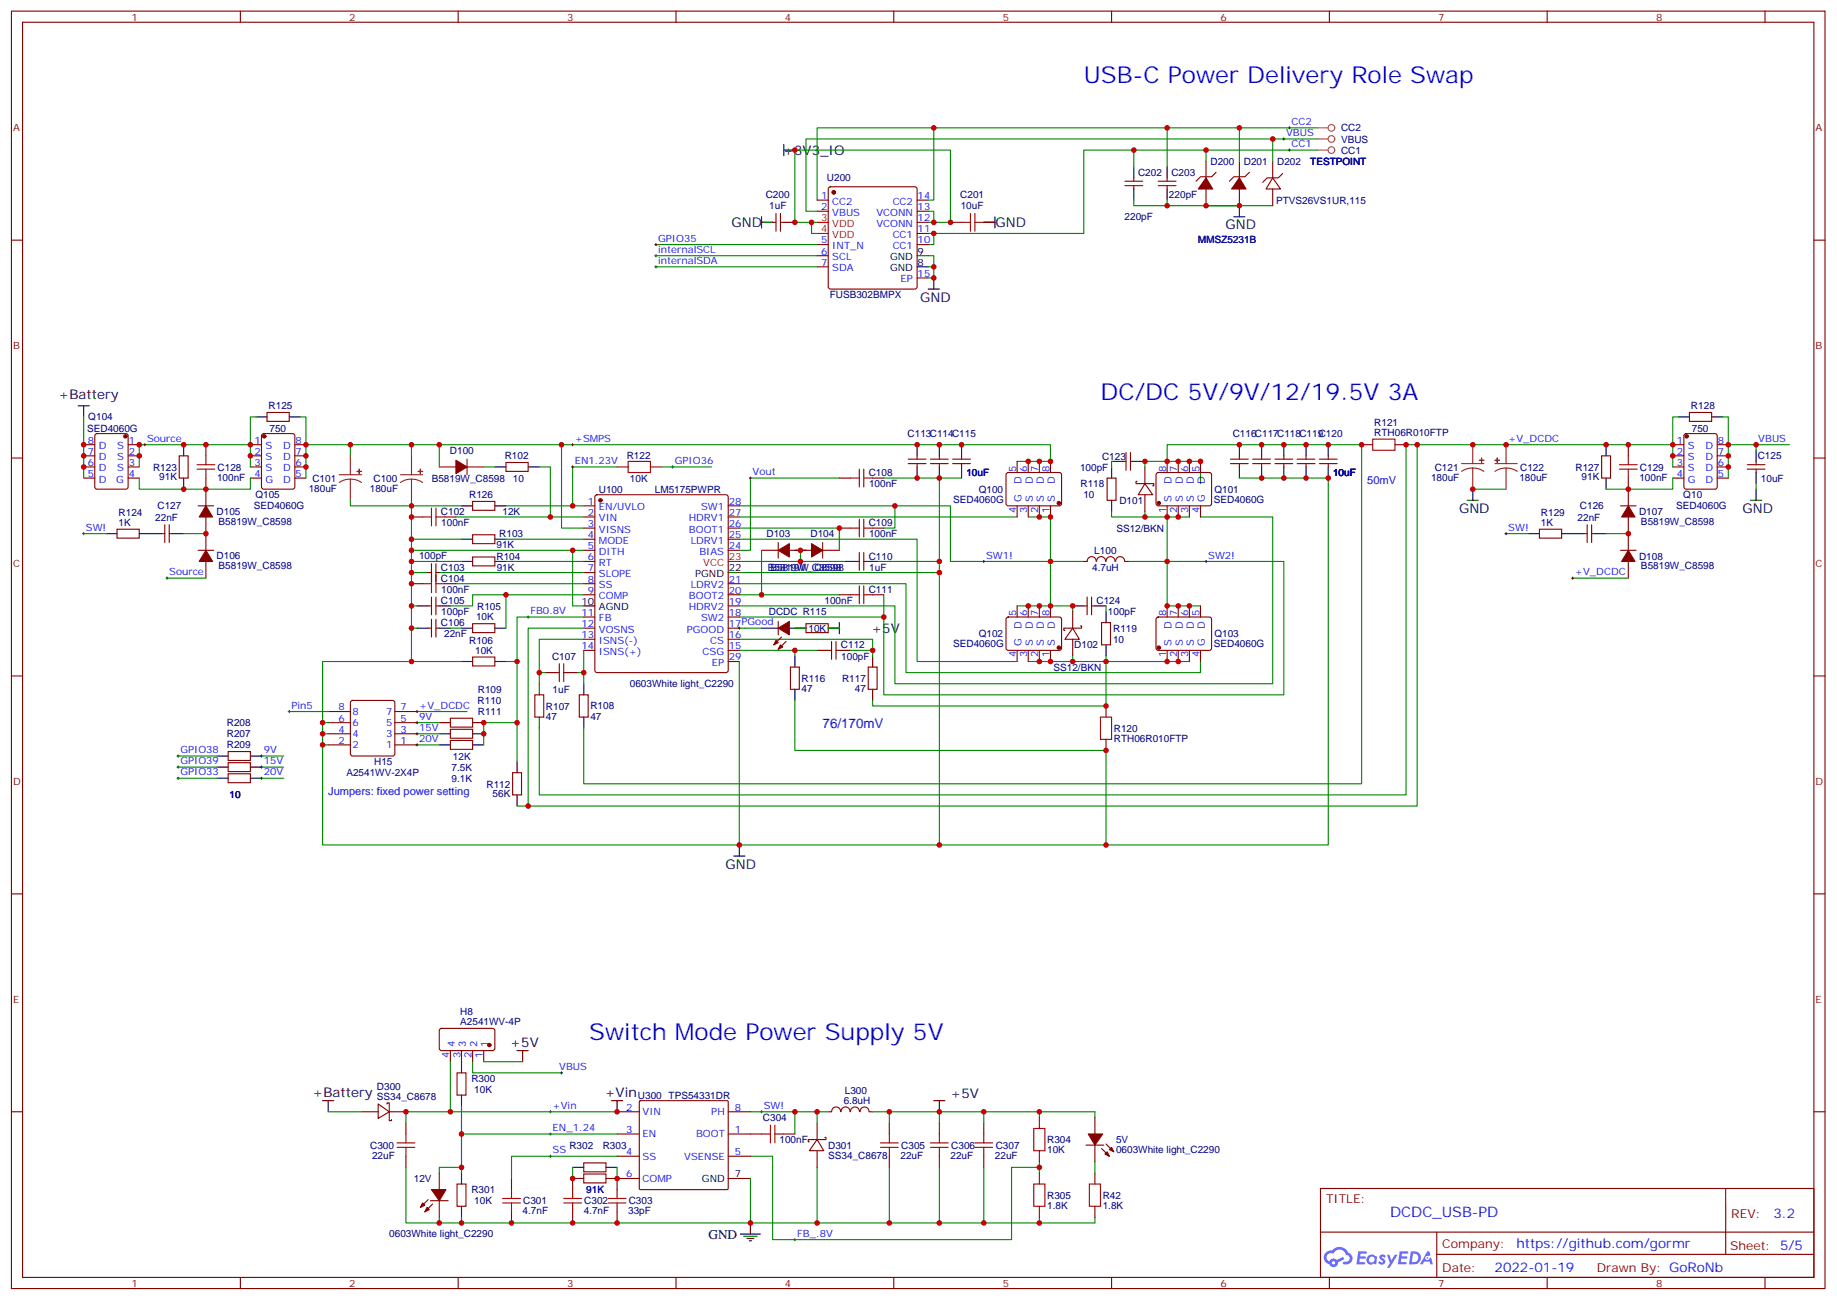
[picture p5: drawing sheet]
<svg xmlns="http://www.w3.org/2000/svg" width="583mm" height="413mm" viewBox="0 0 583 413" stroke-linecap="round" stroke-linejoin="round" font-family="sans-serif">
<defs><g id="words">
<g font-size="7.4" fill="#00f">
<text x="344.1" y="26.5">USB-C Power Delivery Role Swap</text>
<text x="349.4" y="127">DC/DC 5V/9V/12/19.5V 3A</text>
<text x="187.1" y="329.8">Switch Mode Power Supply 5V</text>
</g>
<text font-size="4.6" fill="#00f" x="441.3" y="386.1">DCDC_USB-PD</text>
<g font-size="4.2">
<text x="248.6" y="49.1">+3V3_IO</text>
<text x="316" y="72">GND</text>
<text x="232.2" y="72">GND</text>
<text x="389.1" y="72.8">GND</text>
<text x="292.1" y="95.7">GND</text>
<text x="18.6" y="126.7">+Battery</text>
<text x="463.2" y="162.7">GND</text>
<text x="553.1" y="162.7">GND</text>
<text x="276.6" y="200.8">+5V</text>
<text x="230.3" y="275.6">GND</text>
<text x="162" y="332.3">+5V</text>
<text x="99.2" y="348.1">+Battery</text>
<text x="192" y="348.2">+Vin</text>
<text x="301.7" y="348.5">+5V</text>
<text x="224.9" y="393">GND</text>
</g>
<g font-size="4.2" fill="#00f">
<text x="261.2" y="231.1">76/170mV</text>
<text x="563" y="386.4">3.2</text>
<text x="481.4" y="395.9">https://github.com/gormr</text>
<text x="474.5" y="403.7">2022-01-19</text>
</g>
<g font-size="3.9" fill="#800">
<text x="421" y="381.7">TITLE:</text>
<text x="549.6" y="386.4">REV:</text>
<text x="457.9" y="395.9">Company:</text>
<text x="549.2" y="396.5">Sheet: 5/5</text>
<text x="457.9" y="403.6">Date:</text>
<text x="506.9" y="403.7">Drawn By: GoRoNb</text>
</g>
<g font-size="3.5" fill="#00f">
<text x="434" y="153.5">50mV</text>
<text x="104.2" y="252.2">Jumpers: fixed power setting</text>
</g>
<g font-size="3.2" fill="#800">
<text x="41.7" y="6.5">1</text>
<text x="110.9" y="6.5">2</text>
<text x="180" y="6.5">3</text>
<text x="249.2" y="6.5">4</text>
<text x="318.3" y="6.5">5</text>
<text x="387.5" y="6.5">6</text>
<text x="456.6" y="6.5">7</text>
<text x="525.7" y="6.5">8</text>
<text x="4.2" y="41.6">A</text>
<text x="576.4" y="41.6">A</text>
<text x="4.2" y="110.8">B</text>
<text x="576.4" y="110.8">B</text>
<text x="4.2" y="179.9">C</text>
<text x="576.4" y="179.9">C</text>
<text x="4.2" y="249.1">D</text>
<text x="576.4" y="249.1">D</text>
<text x="4.2" y="318.2">E</text>
<text x="576.4" y="318.2">E</text>
<text x="41.7" y="408.3">1</text>
<text x="110.9" y="408.3">2</text>
<text x="180" y="408.3">3</text>
<text x="249.2" y="408.3">4</text>
<text x="318.3" y="408.3">5</text>
<text x="387.5" y="408.3">6</text>
<text x="456.6" y="408.3">7</text>
<text x="525.7" y="408.3">8</text>
</g>
<g font-size="3.2" fill="#00f">
<text x="410" y="39.7">CC2</text>
<text x="408.3" y="43.2">VBUS</text>
<text x="410" y="46.7">CC1</text>
<text x="260.7" y="63.1">1</text>
<text x="264.2" y="64.9">CC2</text>
<text x="283.4" y="64.9">CC2</text>
<text x="291.3" y="63.1">14</text>
<text x="260.7" y="66.7">2</text>
<text x="264.2" y="68.4">VBUS</text>
<text x="278.2" y="72">VCONN</text>
<text x="278.2" y="68.4">VCONN</text>
<text x="291.3" y="70.2">12</text>
<text x="291.3" y="66.7">13</text>
<text x="209" y="76.7">GPIO35</text>
<text x="260.7" y="77.3">5</text>
<text x="283.4" y="75.5">CC1</text>
<text x="291.3" y="77.3">10</text>
<text x="291.3" y="73.7">11</text>
<text x="209" y="83.8">internalSDA</text>
<text x="209" y="80.3">internalSCL</text>
<text x="260.7" y="80.8">6</text>
<text x="264.2" y="79">INT_N</text>
<text x="264.2" y="82.6">SCL</text>
<text x="283.4" y="79">CC1</text>
<text x="260.7" y="84.3">7</text>
<text x="264.2" y="86.1">SDA</text>
<text x="285.9" y="89.6">EP</text>
<text x="291.3" y="87.8">15</text>
<text x="27.9" y="140.8">8</text>
<text x="31.4" y="142.5">D</text>
<text x="37.2" y="142.5">S</text>
<text x="40.9" y="140.8">1</text>
<text x="46.7" y="140.2">Source</text>
<text x="80.8" y="140.8">1</text>
<text x="84.3" y="142.5">S</text>
<text x="89.8" y="142.5">D</text>
<text x="93.8" y="140.8">8</text>
<text x="182.5" y="140.2">+SMPS</text>
<text x="478.8" y="140.2">+V_DCDC</text>
<text x="532.4" y="140.8">1</text>
<text x="535.9" y="142.5">S</text>
<text x="541.4" y="142.5">D</text>
<text x="545.3" y="140.8">8</text>
<text x="558.2" y="140.2">VBUS</text>
<text x="27.9" y="147.8">6</text>
<text x="27.9" y="144.3">7</text>
<text x="31.4" y="149.6">D</text>
<text x="31.4" y="146.1">D</text>
<text x="37.2" y="146.1">S</text>
<text x="37.2" y="149.6">S</text>
<text x="40.9" y="144.3">2</text>
<text x="40.9" y="147.8">3</text>
<text x="80.8" y="144.3">2</text>
<text x="80.8" y="147.8">3</text>
<text x="84.3" y="146.1">S</text>
<text x="84.3" y="149.6">S</text>
<text x="89.8" y="149.6">D</text>
<text x="89.8" y="146.1">D</text>
<text x="93.8" y="147.8">6</text>
<text x="93.8" y="144.3">7</text>
<text x="182.5" y="147.3">EN1.23V</text>
<text x="214.2" y="147.3">GPIO36</text>
<text x="322.5" y="149.8" transform="rotate(-90 322.5 149.8)">5</text>
<text x="326.1" y="149.8" transform="rotate(-90 326.1 149.8)">6</text>
<text x="329.6" y="149.8" transform="rotate(-90 329.6 149.8)">7</text>
<text x="333.1" y="149.8" transform="rotate(-90 333.1 149.8)">8</text>
<text x="370.2" y="149.8" transform="rotate(-90 370.2 149.8)">8</text>
<text x="373.7" y="149.8" transform="rotate(-90 373.7 149.8)">7</text>
<text x="377.2" y="149.8" transform="rotate(-90 377.2 149.8)">6</text>
<text x="380.8" y="149.8" transform="rotate(-90 380.8 149.8)">5</text>
<text x="532.4" y="144.3">2</text>
<text x="532.4" y="147.8">3</text>
<text x="535.9" y="146.1">S</text>
<text x="535.9" y="149.6">S</text>
<text x="541.4" y="149.6">D</text>
<text x="541.4" y="146.1">D</text>
<text x="545.3" y="147.8">6</text>
<text x="545.3" y="144.3">7</text>
<text x="27.9" y="151.3">5</text>
<text x="31.4" y="153.1">D</text>
<text x="36.9" y="153.1">G</text>
<text x="40.9" y="151.3">4</text>
<text x="80.8" y="151.3">4</text>
<text x="84.3" y="153.1">G</text>
<text x="89.8" y="153.1">D</text>
<text x="93.8" y="151.3">5</text>
<text x="238.9" y="150.8">Vout</text>
<text x="324.3" y="153.7" transform="rotate(-90 324.3 153.7)">D</text>
<text x="327.8" y="153.7" transform="rotate(-90 327.8 153.7)">D</text>
<text x="331.4" y="153.7" transform="rotate(-90 331.4 153.7)">D</text>
<text x="334.9" y="153.7" transform="rotate(-90 334.9 153.7)">D</text>
<text x="371.9" y="153.7" transform="rotate(-90 371.9 153.7)">D</text>
<text x="375.5" y="153.7" transform="rotate(-90 375.5 153.7)">D</text>
<text x="379" y="153.7" transform="rotate(-90 379 153.7)">D</text>
<text x="382.5" y="153.7" transform="rotate(-90 382.5 153.7)">D</text>
<text x="532.4" y="151.3">4</text>
<text x="535.9" y="153.1">G</text>
<text x="541.4" y="153.1">D</text>
<text x="545.3" y="151.3">5</text>
<text x="186.6" y="160.2">1</text>
<text x="190.1" y="161.9">EN/UVLO</text>
<text x="222.5" y="161.9">SW1</text>
<text x="231.4" y="160.2">28</text>
<text x="324.3" y="159.2" transform="rotate(-90 324.3 159.2)">G</text>
<text x="327.8" y="159.2" transform="rotate(-90 327.8 159.2)">S</text>
<text x="331.4" y="159.2" transform="rotate(-90 331.4 159.2)">S</text>
<text x="334.9" y="159.2" transform="rotate(-90 334.9 159.2)">S</text>
<text x="371.9" y="159.2" transform="rotate(-90 371.9 159.2)">S</text>
<text x="375.5" y="159.2" transform="rotate(-90 375.5 159.2)">S</text>
<text x="379" y="159.2" transform="rotate(-90 379 159.2)">S</text>
<text x="382.5" y="159.2" transform="rotate(-90 382.5 159.2)">G</text>
<text x="186.6" y="163.7">2</text>
<text x="186.6" y="167.2">3</text>
<text x="190.1" y="165.5">VIN</text>
<text x="218.6" y="165.5">HDRV1</text>
<text x="231.4" y="167.2">26</text>
<text x="231.4" y="163.7">27</text>
<text x="322.5" y="162.7" transform="rotate(-90 322.5 162.7)">4</text>
<text x="326.1" y="162.7" transform="rotate(-90 326.1 162.7)">3</text>
<text x="329.6" y="162.7" transform="rotate(-90 329.6 162.7)">2</text>
<text x="333.1" y="162.7" transform="rotate(-90 333.1 162.7)">1</text>
<text x="370.2" y="162.7" transform="rotate(-90 370.2 162.7)">1</text>
<text x="373.7" y="162.7" transform="rotate(-90 373.7 162.7)">2</text>
<text x="377.2" y="162.7" transform="rotate(-90 377.2 162.7)">3</text>
<text x="380.8" y="162.7" transform="rotate(-90 380.8 162.7)">4</text>
<text x="27.3" y="168.5">SW!</text>
<text x="186.6" y="170.7">4</text>
<text x="190.1" y="169">VISNS</text>
<text x="190.1" y="172.5">MODE</text>
<text x="218.7" y="169">BOOT1</text>
<text x="219.3" y="172.5">LDRV1</text>
<text x="231.4" y="170.7">25</text>
<text x="478.8" y="168.5">SW!</text>
<text x="186.6" y="174.3">5</text>
<text x="186.6" y="177.8">6</text>
<text x="190.1" y="176">DITH</text>
<text x="190.1" y="179.6">RT</text>
<text x="222" y="176">BIAS</text>
<text x="231.4" y="174.3">24</text>
<text x="313" y="177.3">SW1!</text>
<text x="383.6" y="177.3">SW2!</text>
<text x="53.7" y="182.6">Source</text>
<text x="186.6" y="181.3">7</text>
<text x="186.6" y="184.9">8</text>
<text x="190.1" y="183.1">SLOPE</text>
<text x="231.4" y="184.9">21</text>
<text x="500" y="182.6">+V_DCDC</text>
<text x="186.6" y="188.4">9</text>
<text x="190.1" y="186.6">SS</text>
<text x="190.1" y="190.1">COMP</text>
<text x="218.7" y="190.1">BOOT2</text>
<text x="219.3" y="186.6">LDRV2</text>
<text x="231.4" y="191.9">19</text>
<text x="231.4" y="188.4">20</text>
<text x="168.4" y="194.9">FB0.8V</text>
<text x="184.6" y="195.4">11</text>
<text x="190.1" y="197.2">FB</text>
<text x="218.6" y="193.7">HDRV2</text>
<text x="222.5" y="197.2">SW2</text>
<text x="231.4" y="195.4">18</text>
<text x="322.5" y="195.6" transform="rotate(-90 322.5 195.6)">5</text>
<text x="326.1" y="195.6" transform="rotate(-90 326.1 195.6)">6</text>
<text x="329.6" y="195.6" transform="rotate(-90 329.6 195.6)">7</text>
<text x="333.1" y="195.6" transform="rotate(-90 333.1 195.6)">8</text>
<text x="370.2" y="195.6" transform="rotate(-90 370.2 195.6)">8</text>
<text x="373.7" y="195.6" transform="rotate(-90 373.7 195.6)">7</text>
<text x="377.2" y="195.6" transform="rotate(-90 377.2 195.6)">6</text>
<text x="380.8" y="195.6" transform="rotate(-90 380.8 195.6)">5</text>
<text x="184.6" y="199">12</text>
<text x="184.6" y="202.5">13</text>
<text x="190.1" y="200.7">VOSNS</text>
<text x="218.1" y="200.7">PGOOD</text>
<text x="231.4" y="202.5">16</text>
<text x="231.4" y="199">17PGood</text>
<text x="324.3" y="199.5" transform="rotate(-90 324.3 199.5)">D</text>
<text x="327.8" y="199.5" transform="rotate(-90 327.8 199.5)">D</text>
<text x="331.4" y="199.5" transform="rotate(-90 331.4 199.5)">D</text>
<text x="334.9" y="199.5" transform="rotate(-90 334.9 199.5)">D</text>
<text x="371.9" y="199.5" transform="rotate(-90 371.9 199.5)">D</text>
<text x="375.5" y="199.5" transform="rotate(-90 375.5 199.5)">D</text>
<text x="379" y="199.5" transform="rotate(-90 379 199.5)">D</text>
<text x="382.5" y="199.5" transform="rotate(-90 382.5 199.5)">D</text>
<text x="184.6" y="206">14</text>
<text x="190.1" y="204.3">ISNS(-)</text>
<text x="190.1" y="207.8">ISNS(+)</text>
<text x="223" y="207.8">CSG</text>
<text x="225.5" y="204.3">CS</text>
<text x="231.4" y="206">15</text>
<text x="231.4" y="209.6">29</text>
<text x="322.5" y="208.6" transform="rotate(-90 322.5 208.6)">4</text>
<text x="324.3" y="205.1" transform="rotate(-90 324.3 205.1)">G</text>
<text x="326.1" y="208.6" transform="rotate(-90 326.1 208.6)">3</text>
<text x="327.8" y="205.1" transform="rotate(-90 327.8 205.1)">S</text>
<text x="329.6" y="208.6" transform="rotate(-90 329.6 208.6)">2</text>
<text x="331.4" y="205.1" transform="rotate(-90 331.4 205.1)">S</text>
<text x="333.1" y="208.6" transform="rotate(-90 333.1 208.6)">1</text>
<text x="334.9" y="205.1" transform="rotate(-90 334.9 205.1)">S</text>
<text x="370.2" y="208.6" transform="rotate(-90 370.2 208.6)">1</text>
<text x="371.9" y="205.1" transform="rotate(-90 371.9 205.1)">S</text>
<text x="373.7" y="208.6" transform="rotate(-90 373.7 208.6)">2</text>
<text x="375.5" y="205.1" transform="rotate(-90 375.5 205.1)">S</text>
<text x="377.2" y="208.6" transform="rotate(-90 377.2 208.6)">3</text>
<text x="379" y="205.1" transform="rotate(-90 379 205.1)">S</text>
<text x="380.8" y="208.6" transform="rotate(-90 380.8 208.6)">4</text>
<text x="382.5" y="205.1" transform="rotate(-90 382.5 205.1)">G</text>
<text x="225.9" y="211.3">EP</text>
<text x="92.5" y="224.9">Pin5</text>
<text x="107.5" y="225.4">8</text>
<text x="111.9" y="226.8">8</text>
<text x="122.6" y="226.8">7</text>
<text x="127.1" y="225.4">7</text>
<text x="133.1" y="224.9">+V_DCDC</text>
<text x="107.5" y="232.5">4</text>
<text x="107.5" y="229">6</text>
<text x="111.9" y="233.9">4</text>
<text x="111.9" y="230.4">6</text>
<text x="122.6" y="233.9">3</text>
<text x="122.6" y="230.4">5</text>
<text x="127.1" y="232.5">3</text>
<text x="127.1" y="229">5</text>
<text x="133.1" y="228.4">9V</text>
<text x="133.1" y="232">15V</text>
<text x="57.3" y="239">GPIO38</text>
<text x="83.7" y="239">9V</text>
<text x="107.5" y="236">2</text>
<text x="111.9" y="237.4">2</text>
<text x="122.6" y="237.4">1</text>
<text x="127.1" y="236">1</text>
<text x="133.1" y="235.5">20V</text>
<text x="57.3" y="242.5">GPIO39</text>
<text x="83.7" y="242.5">15V</text>
<text x="57.3" y="246.1">GPIO33</text>
<text x="83.7" y="246.1">20V</text>
<text x="142.6" y="335.6" transform="rotate(-90 142.6 335.6)">4</text>
<text x="144.4" y="332.1" transform="rotate(-90 144.4 332.1)">4</text>
<text x="146.2" y="335.6" transform="rotate(-90 146.2 335.6)">3</text>
<text x="147.9" y="332.1" transform="rotate(-90 147.9 332.1)">3</text>
<text x="149.7" y="335.6" transform="rotate(-90 149.7 335.6)">2</text>
<text x="151.4" y="332.1" transform="rotate(-90 151.4 332.1)">2</text>
<text x="153.2" y="335.6" transform="rotate(-90 153.2 335.6)">1</text>
<text x="155" y="332.1" transform="rotate(-90 155 332.1)">1</text>
<text x="177.6" y="339.5">VBUS</text>
<text x="175.4" y="351.9">+Vin</text>
<text x="198.8" y="352.4">2</text>
<text x="204" y="353.8">VIN</text>
<text x="225.8" y="353.8">PH</text>
<text x="233.3" y="352.4">8</text>
<text x="242.5" y="351.9">SW!</text>
<text x="175.4" y="359">EN_1.24</text>
<text x="198.8" y="359.5">3</text>
<text x="233.3" y="359.5">1</text>
<text x="204" y="360.9">EN</text>
<text x="221" y="360.9">BOOT</text>
<text x="175.4" y="366">SS</text>
<text x="198.8" y="366.5">4</text>
<text x="204" y="367.9">SS</text>
<text x="217.2" y="367.9">VSENSE</text>
<text x="233.3" y="366.5">5</text>
<text x="198.8" y="373.6">6</text>
<text x="204" y="375">COMP</text>
<text x="253" y="392.5">FB_.8V</text>
</g>
<g font-size="3.2" fill="#000080">
<text x="425.7" y="41.7">CC2</text>
<text x="425.7" y="45.2">VBUS</text>
<text x="384.3" y="52.3">D200</text>
<text x="394.9" y="52.3">D201</text>
<text x="405.5" y="52.3">D202</text>
<text x="416" y="52.3">TESTPOINT</text>
<text x="425.7" y="48.8">CC1</text>
<text x="262.5" y="57.6">U200</text>
<text x="361.3" y="55.9">C202</text>
<text x="371.9" y="55.9">C203</text>
<text x="243.1" y="62.8">C200</text>
<text x="304.9" y="62.9">C201</text>
<text x="371.1" y="62.9">220pF</text>
<text x="405.1" y="64.7">PTVS26VS1UR,115</text>
<text x="244.2" y="66.4">1uF</text>
<text x="305" y="66.4">10uF</text>
<text x="357" y="69.9">220pF</text>
<text x="380.3" y="77">MMSZ5231B</text>
<text x="263.4" y="94.7">FUSB302BMPX</text>
<text x="85.3" y="129.9">R125</text>
<text x="536.8" y="129.9">R128</text>
<text x="27.7" y="136.9">SED4060G</text>
<text x="28" y="133.4">Q104</text>
<text x="85.5" y="136.9">750</text>
<text x="436.3" y="135.1">R121</text>
<text x="537.1" y="136.9">750</text>
<text x="142.8" y="144">D100</text>
<text x="288.1" y="138.7">C113C114C115</text>
<text x="391.3" y="138.7">C116C117C118C119</text>
<text x="418.6" y="138.7">C120</text>
<text x="436.3" y="138.3">RTH06R010FTP</text>
<text x="48.6" y="149.3">R123</text>
<text x="69.1" y="149.3">C128</text>
<text x="160.2" y="145.8">R102</text>
<text x="199" y="145.8">R122</text>
<text x="342.9" y="149.3">100pF</text>
<text x="349.9" y="145.8">C123</text>
<text x="455.5" y="149.3">C121</text>
<text x="482.6" y="149.3">C122</text>
<text x="500.2" y="149.3">R127</text>
<text x="520.6" y="149.3">C129</text>
<text x="558" y="145.8">C125</text>
<text x="50.5" y="152.5">91K</text>
<text x="68.9" y="152.5">100nF</text>
<text x="99.2" y="152.8">C101</text>
<text x="118.6" y="152.8">C100</text>
<text x="137" y="152.8">B5819W_C8598</text>
<text x="162.9" y="152.8">10</text>
<text x="200" y="152.8">10K</text>
<text x="275.8" y="151.1">C108</text>
<text x="275.9" y="154.6">100nF</text>
<text x="306.8" y="151.1">10uF</text>
<text x="343" y="154.6">R118</text>
<text x="423.2" y="151">10uF</text>
<text x="454.3" y="152.5">180uF</text>
<text x="482.4" y="152.5">180uF</text>
<text x="502.1" y="152.5">91K</text>
<text x="520.5" y="152.5">100nF</text>
<text x="559" y="152.8">10uF</text>
<text x="50" y="161.6">C127</text>
<text x="80.6" y="161.6">SED4060G</text>
<text x="81.1" y="158.1">Q105</text>
<text x="98" y="156">180uF</text>
<text x="117.4" y="156">180uF</text>
<text x="148.9" y="158.1">R126</text>
<text x="190.1" y="156.4">U100</text>
<text x="207.9" y="156.4">LM5175PWPR</text>
<text x="302.6" y="159.5">SED4060G</text>
<text x="310.7" y="156.4">Q100</text>
<text x="343.9" y="158.2">10</text>
<text x="355.4" y="159.9">D101</text>
<text x="385.3" y="159.5">SED4060G</text>
<text x="385.5" y="156.4">Q101</text>
<text x="501.6" y="161.6">C126</text>
<text x="532.1" y="161.6">SED4060G</text>
<text x="534.4" y="158.1">Q10</text>
<text x="37.6" y="166.9">1K</text>
<text x="37.6" y="163.7">R124</text>
<text x="49.3" y="165.2">22nF</text>
<text x="68.8" y="163.4">D105</text>
<text x="69.4" y="166.6">B5819W_C8598</text>
<text x="140" y="163.4">C102</text>
<text x="140.1" y="166.9">100nF</text>
<text x="159.5" y="163.4">12K</text>
<text x="275.8" y="166.9">C109</text>
<text x="489.2" y="166.9">1K</text>
<text x="489.2" y="163.7">R129</text>
<text x="500.8" y="165.2">22nF</text>
<text x="520.3" y="163.5">D107</text>
<text x="521" y="166.6">B5819W_C8598</text>
<text x="157.6" y="174">91K</text>
<text x="158.5" y="170.4">R103</text>
<text x="243.3" y="170.5">D103</text>
<text x="257.3" y="170.5">D104</text>
<text x="275.9" y="170.5">100nF</text>
<text x="354.4" y="168.7">SS12/BKN</text>
<text x="68.8" y="177.5">D106</text>
<text x="133" y="177.5">100pF</text>
<text x="157.6" y="177.5">R104</text>
<text x="275.8" y="177.5">C110</text>
<text x="347.4" y="175.8">L100</text>
<text x="520.3" y="177.6">D108</text>
<text x="69.4" y="180.7">B5819W_C8598</text>
<text x="140" y="184.6">C104</text>
<text x="140" y="181">C103</text>
<text x="157.7" y="181.1">91K</text>
<text x="243.8" y="181">B5819W_C8598</text>
<text x="275.9" y="181">1uF</text>
<text x="346.7" y="181.1">4.7uH</text>
<text x="521" y="180.7">B5819W_C8598</text>
<text x="140" y="191.7">C105</text>
<text x="140.1" y="188.1">100nF</text>
<text x="261.8" y="191.7">100nF</text>
<text x="275.8" y="188.1">C111</text>
<text x="348.1" y="191.6">C124</text>
<text x="140.1" y="195.2">100pF</text>
<text x="151.1" y="196.9">10K</text>
<text x="151.5" y="193.7">R105</text>
<text x="244.1" y="195.2">DCDC R115</text>
<text x="351.7" y="195.1">100pF</text>
<text x="140" y="198.7">C106</text>
<text x="141" y="202.2">22nF</text>
<text x="256.7" y="200.5">10K</text>
<text x="310.7" y="202.2">Q102</text>
<text x="353.4" y="204">10</text>
<text x="353.4" y="200.4">R119</text>
<text x="385.5" y="202.2">Q103</text>
<text x="148.9" y="204.3">R106</text>
<text x="150.8" y="207.4">10K</text>
<text x="175.2" y="209.3">C107</text>
<text x="267" y="205.7">C112</text>
<text x="267.1" y="209.3">100pF</text>
<text x="302.6" y="205.4">SED4060G</text>
<text x="341" y="205.7">D102</text>
<text x="385.3" y="205.4">SED4060G</text>
<text x="334.4" y="212.8">SS12/BKN</text>
<text x="151.7" y="219.9">R109</text>
<text x="175.4" y="219.9">1uF</text>
<text x="200" y="218.1">0603White light_C2290</text>
<text x="254.5" y="219.5">47</text>
<text x="254.5" y="216.4">R116</text>
<text x="267.3" y="216.4">R117</text>
<text x="271.4" y="219.5">47</text>
<text x="151.6" y="223.4">R110</text>
<text x="151.7" y="227">R111</text>
<text x="173.3" y="225.1">R107</text>
<text x="187.4" y="225.1">R108</text>
<text x="72" y="230.4">R208</text>
<text x="72" y="233.9">R207</text>
<text x="173.3" y="228.3">47</text>
<text x="187.4" y="228.3">47</text>
<text x="353.6" y="232.2">R120</text>
<text x="72" y="237.5">R209</text>
<text x="353.6" y="235.4">RTH06R010FTP</text>
<text x="118.8" y="242.8">H15</text>
<text x="143.4" y="244.5">7.5K</text>
<text x="143.8" y="241">12K</text>
<text x="110" y="246.3">A2541WV-2X4P</text>
<text x="143.4" y="248.1">9.1K</text>
<text x="154.4" y="249.9">R112</text>
<text x="72.9" y="253.3">10</text>
<text x="156.4" y="253">56K</text>
<text x="146.1" y="322.1">H8</text>
<text x="146.1" y="325.3">A2541WV-4P</text>
<text x="119.7" y="345.7">D300</text>
<text x="149.6" y="343.4">R300</text>
<text x="150.6" y="346.9">10K</text>
<text x="268.2" y="347">L300</text>
<text x="119.7" y="348.9">SS34_C8678</text>
<text x="202.5" y="348.6">U300 TPS54331DR</text>
<text x="267.8" y="350.2">6.8uH</text>
<text x="242.2" y="355.7">C304</text>
<text x="117.5" y="364.5">C300</text>
<text x="180.8" y="364.5">R302</text>
<text x="191.3" y="364.5">R303</text>
<text x="247.4" y="362.8">100nF</text>
<text x="262.9" y="364.5">D301</text>
<text x="286.1" y="364.5">C305</text>
<text x="302" y="364.5">C306</text>
<text x="316.1" y="364.5">C307</text>
<text x="332.4" y="365.9">10K</text>
<text x="332.4" y="362.7">R304</text>
<text x="354.3" y="365.9">0603White light_C2290</text>
<text x="354.3" y="362.7">5V</text>
<text x="118.1" y="367.7">22uF</text>
<text x="262.9" y="367.7">SS34_C8678</text>
<text x="285.9" y="367.7">22uF</text>
<text x="301.7" y="367.7">22uF</text>
<text x="315.8" y="367.7">22uF</text>
<text x="131.4" y="375.1">12V</text>
<text x="149.6" y="378.6">R301</text>
<text x="150.6" y="382.2">10K</text>
<text x="166.1" y="382.1">C301</text>
<text x="185.5" y="382.1">C302</text>
<text x="186.1" y="378.6">91K</text>
<text x="199.6" y="382.1">C303</text>
<text x="332.4" y="383.6">1.8K</text>
<text x="332.4" y="380.4">R305</text>
<text x="350.1" y="383.6">1.8K</text>
<text x="350.1" y="380.4">R42</text>
<text x="165.9" y="385.3">4.7nF</text>
<text x="185.3" y="385.3">4.7nF</text>
<text x="199.4" y="385.3">33pF</text>
<text x="123.6" y="392.6">0603White light_C2290</text>
</g>
<g font-size="3.2" fill="#f00">
<text x="260.7" y="70.2">3</text>
<text x="264.2" y="72">VDD</text>
<text x="260.7" y="73.7">4</text>
<text x="264.2" y="75.5">VDD</text>
<text x="223.3" y="179.6">VCC</text>
<text x="231.4" y="177.8">23</text>
</g>
<g font-size="3.2">
<text x="282.6" y="82.6">GND</text>
<text x="291.3" y="80.8">9</text>
<text x="282.6" y="86.1">GND</text>
<text x="291.3" y="84.3">8</text>
<text x="220.7" y="183.1">PGND</text>
<text x="231.4" y="181.3">22</text>
<text x="184.6" y="191.9">10</text>
<text x="190.1" y="193.7">AGND</text>
<text x="222.8" y="375">GND</text>
<text x="233.3" y="373.6">7</text>
</g>
</g></defs>
<g fill="none" stroke="#870000" stroke-width=".35">
<path d="M3.6 3.5h575.8v405.4h-575.8zM7.2 7.1h568.6v398.2h-568.6zM76.3 3.5v3.6M145.5 3.5v3.6M214.6 3.5v3.6M283.7 3.5v3.6M352.9 3.5v3.6M422 3.5v3.6M491.2 3.5v3.6M560.3 3.5v3.6M3.6 76.2h3.6M575.8 76.2h3.6"/>
<path d="M3.6 145.3h3.6M575.8 145.3h3.6M3.6 214.5h3.6M575.8 214.5h3.6M3.6 283.6h3.6M575.8 283.6h3.6M3.6 352.8h3.6M575.8 352.8h3.6M419.2 377.1h156.6v28.2h-156.6zM547.8 377.1v20.9M419.2 391h156.5M456.1 398h119.6"/>
<path d="M456.1 391v14.1M76.3 405.3v3.6M145.5 405.3v3.6M214.6 405.3v3.6M283.7 405.3v3.6M352.9 405.3v3.6M422 405.3v3.6M491.2 405.3v3.6M560.3 405.3v3.6"/>
</g>
<g fill="#5487ff">
<path d="M438.2 398.3a1.22 1.22 0 0 1 1.7 .3l-.4 .5a.47 .47 0 0 0-.3-.4 .47 .47 0 0 0-.5 .2l.1 .3a1.14 1.14 0 0 1 .8 1.7 1.14 1.14 0 0 1-1.9 0l-.2-.2 .5-.5 .7 .4a.29 .29 0 0 0 .3-.3 .29 .29 0 0 0-.2-.3 1.04 1.04 0 0 1-.6-1.7z"/>
<path d="M431.2 397h2.4l.3 .2-.2 .5-1.8 .1-.1 .8h1.5l.3 .4-.3 .4h-1.6l-.2 1.1h1.7l.2 .3-.2 .3-2.6 .1z"/>
<path d="M444.3 397.1l2.7 .1-.1 .5-1.8 .1-.2 .8h1.6l.3 .4-.4 .4h-1.6l-.1 1.1h1.7l.2 .3-.2 .3-2.6 .1z"/>
<path d="M453.1 397.1h.7l.3 1.2-.6 .3a.69 .69 0 0 0-1 .3 .69 .69 0 0 0 .4 1 .69 .69 0 0 0 .9-.7l.5-.2 .6 2.2h-.8l-.2-.9h-1.8l-.5 .9h-.8z"/>
<path d="M440.3 398.1h.8l.6 1.9 1.1-1.9h.9l-2.6 4.2h-.8l.9-1.5z"/>
<path d="M447.9 397.1l-.6 4.1h1.3a2.11 2.11 0 0 0 2.5-2.1 2.11 2.11 0 0 0-2.5-2zM448.6 397.8a1.43 1.43 0 0 1 1.6 1.6 1.43 1.43 0 0 1-2 1.1z"/>
<path d="M434.2 398.7a1.54 1.54 0 0 0-.1 2.1 1.54 1.54 0 0 0 2.2 .2l.6 .2 .3-2.3-.6-.3a1.49 1.49 0 0 0-2.4 .1zM434.5 399.7a.94 .94 0 0 1 1.8 0 .94 .94 0 0 1-1.8 0z"/>
<path d="M420.9 397.4a2.18 2.18 0 0 0 1.1 3.7 1.44 1.44 0 0 0 1.6 1 1.44 1.44 0 0 0 1.2-1.5l2-1-.5-.8-1.9 1a1.47 1.47 0 0 0-2.4 .4 1.39 1.39 0 0 1-.7-1.9 1.39 1.39 0 0 1 2-.5 2.12 2.12 0 0 1 2.2-1.3 2.12 2.12 0 0 1 1.9 1.7 1.14 1.14 0 0 1 1.1 1.4 1.14 1.14 0 0 1-1.7 .8 .43 .43 0 0 0-.5 .3 .43 .43 0 0 0 .4 .5 1.98 1.98 0 0 0 2.5-1.2 1.98 1.98 0 0 0-1.2-2.5 3.1 3.1 0 0 0-5.3-.7l-.9 .1zM422.8 400.7a.55 .55 0 0 1 1.1 0 .55 .55 0 0 1-1.1 0z"/>
<circle cx="453.1" cy="399.2" r=".26"/>
</g>
<g fill="none" stroke="#000" stroke-width=".35">
<path d="M248.8 47.6h3.5M248.8 45.9v3.5M359.9 52.9v3.5M359.9 60v3.5M370.5 52.9v3.5M370.5 60v3.5M241.8 70.6h3.5M241.8 68.8v3.5M248.8 70.6h3.5M312.3 70.6h3.5M315.8 68.8v3.5M391.7 68.8h3.5"/>
<path d="M393.5 65.3v3.5M291.1 84.7h3.6M291.1 81.1h3.6M294.7 91.7h3.5M296.4 88.2v3.5M24.8 128.8h3.5M26.6 128.8v3.5M81.2 132.3h3.6M91.8 132.3h3.6M532.8 132.3h3.5M543.4 132.3h3.5M58.3 141.1v3.5"/>
<path d="M58.3 151.7v3.5M157.1 148.2h3.5M167.7 148.2h3.5M291.1 141.1v3.5M291.1 148.2v3.5M298.2 141.1v3.5M298.2 148.2v3.5M305.3 141.1v3.5M305.3 148.2v3.5M352.9 148.2v3.5M352.9 158.8v3.5M352.9 146.4h3.5"/>
<path d="M359.9 146.4h3.6M393.5 141.1v3.5M393.5 148.2v3.5M400.5 141.1v3.5M400.5 148.2v3.5M407.6 141.1v3.5M407.6 148.2v3.5M414.6 141.1v3.5M414.6 148.2v3.5M421.7 141.1v3.5M421.7 148.2v3.5M465.8 158.8h3.5"/>
<path d="M467.5 155.2v3.6M509.9 141.1v3.5M509.9 151.7v3.5M555.7 158.8h3.6M557.5 142.9v3.5M557.5 149.9v3.6M557.5 155.2v3.6M33.6 169.3h3.5M44.2 169.3h7.1M54.8 169.3h3.5M146.5 178.2h3.5M146.5 171.1h3.5"/>
<path d="M146.5 160.5h3.5M157.1 178.2h3.5M157.1 171.1h3.5M157.1 160.5h3.5M268.2 178.2h3.5M275.3 178.2h3.5M485.2 169.3h3.5M495.8 169.3h7M506.3 169.3h3.6M132.4 192.3h3.5M132.4 199.3h3.5M132.4 181.7h3.5"/>
<path d="M139.5 192.3h3.5M139.5 199.3h3.5M139.5 181.7h3.5M146.5 199.3h3.5M157.1 199.3h3.5M185.3 192.3h3.5M231.2 181.7h3.5M241.8 199.3h5.3M250.6 199.3h5.3M262.9 199.3h3.6M266.5 197.6v3.5M340.5 192.3h3.6"/>
<path d="M347.6 192.3h3.5M351.1 194v3.6M146.5 209.9h3.5M157.1 209.9h3.5M171.2 217v3.5M173 213.4h3.5M180 213.4h3.6M185.3 217v3.5M252.3 208.1v3.6M252.3 218.7v3.6M259.4 206.4h3.5M266.5 206.4h3.5"/>
<path d="M277 208.1v3.6M277 218.7v3.6M351.1 204.6v3.5M68.9 239.9h3.5M79.5 239.9h3.5M139.5 236.4h3.5M139.5 232.8h3.5M139.5 229.3h3.5M150 236.4h3.6M150 232.8h3.6M150 229.3h3.6M171.2 227.5v3.6"/>
<path d="M185.3 227.5v3.6M68.9 243.4h3.5M68.9 246.9h3.5M79.5 243.4h3.5M79.5 246.9h3.5M164.1 241.7v3.5M164.1 252.2v3.6M232.9 271.6h3.6M234.7 268.1v3.5M146.5 336.9v3.5M164.1 333.4h3.6M165.9 333.4v3.5"/>
<path d="M102.4 349.3h3.5M104.2 349.3v3.5M146.5 347.5v3.5M194.1 349.3h3.6M195.9 349.3v3.5M296.4 349.3h3.6M298.2 349.3v3.5M146.5 372.2v3.5M181.8 373.9h3.5M181.8 370.4h3.5M192.4 373.9h3.5M192.4 370.4h3.5"/>
<path d="M231.2 373.9h7M146.5 382.8v3.5M235.1 391.6h6.3M236.1 392.3h4.2M237.2 393h2.1M237.9 393.7h.7M238.2 388.1v3.5"/>
</g>
<g fill="none" stroke="#870000" stroke-width=".35">
<path d="M263.2 59.5l.4-.2h26.8l.5 .2 .2 .5v31l-.2 .5-.5 .2h-26.8l-.5-.2-.2-.5v-31zM357.1 58.9h5.7M357.1 57.5h5.7M359.9 56.4v1.1M359.9 58.9v1.1M367.7 58.9h5.6M367.7 57.5h5.6M370.5 56.4v1.1M370.5 58.9v1.1M382.9 51.2v5.2M382.9 60v5.3M386 54.7l-1.4 1.4h-3.5l-1.4 1.4"/>
<path d="M393.5 51.2v5.2M393.5 60v5.3M396.6 54.7l-1.4 1.4h-3.5l-1.4 1.4M404 56.4l2.5 3.6h-4.6zM404 51.2v5.2M404 60v5.3M407.2 55l-1.4 1.4h-3.5l-1.4 1.5M245.3 70.6h1M246.3 67.7v5.7M247.8 67.7v5.7M247.8 70.6h1M259.4 63.5h3.5"/>
<path d="M259.4 67h3.5M259.4 77.6h3.5M291.1 70.6h3.6M291.1 63.5h3.6M291.1 67h3.6M291.1 77.6h3.6M291.1 74.1h3.6M301.7 70.6h3.6M312.3 70.6h3.5M259.4 81.1h3.5M259.4 84.7h3.5M291.1 88.2h3.6"/>
<path d="M30.3 137.8l.5-.2h9.2l.6 .4 .1 16.5-.5 .7h-9.4l-.7-.4v-16.5zM83.2 137.8l.5-.2h9.2l.6 .4 .1 16.5-.5 .7h-9.4l-.6-.4-.1-16.5zM84.8 130.9h7v2.8h-7zM534.8 137.8l.5-.2h9.1l.7 .4v16.5l-.4 .7h-9.4l-.7-.4v-16.5zM536.3 130.9h7.1v2.8h-7.1zM26.6 148.2h3.5M26.6 151.7h3.5M26.6 141.1h3.5M26.6 144.6h3.5M40.7 148.2h3.5M40.7 151.7h3.5M40.7 141.1h3.5"/>
<path d="M40.7 144.6h3.5M56.9 144.6h2.8v7.1h-2.8zM65.4 141.1v3.5M65.4 151.7v8.8M79.5 148.2h3.5M79.5 151.7h3.5M79.5 141.1h3.5M79.5 144.6h3.5M93.6 148.2h3.5M93.6 151.7h3.5M93.6 141.1h3.5M93.6 144.6h3.5"/>
<path d="M139.5 148.2h5.2M148.3 145.7v4.9M148.3 148.2h5.3M150 159.1h7.1v2.8h-7.1zM160.6 146.8h7.1v2.8h-7.1zM189.1 157.2l.4-.2h41l.5 .2 .2 .5v55l-.3 .5-.4 .2h-41l-.5-.2-.2-.5v-55zM195.9 148.2h3.5M206.5 148.2h3.5M266.5 151.7h3.5M277 151.7h3.6M288.3 147.1h5.7M288.3 145.7h5.7"/>
<path d="M291.1 144.6v1.1M291.1 147.1v1.1M295.4 147.1h5.6M295.4 145.7h5.6M298.2 144.6v1.1M298.2 147.1v1.1M302.4 147.1h5.7M302.4 145.7h5.7M305.3 144.6v1.1M305.3 147.1v1.1M319.6 150.1l.5-.2 16.5 .1 .4 .6-.1 9.5-.6 .4-16.5-.1-.4-.6v-9.2zM322.9 146.4v3.5"/>
<path d="M326.4 146.4v3.5M330 146.4v3.5M333.5 146.4v3.5M351.5 151.7h2.8v7.1h-2.8zM356.4 146.4h1.1M357.5 143.6v5.6M358.9 143.6v5.6M358.9 146.4h1M361 152.8h-.4v.7h2.9M363.5 153.5l2.4 3.5h-4.5zM363.5 153.5h2.8v.7h-.4M363.5 148.2v5.3"/>
<path d="M363.5 157v5.3M367.2 150.1l.5-.2 16.5 .1 .4 .6v9.5l-.7 .4-16.5-.1-.4-.6v-9.2zM370.5 146.4v3.5M374.1 146.4v3.5M377.6 146.4v3.5M381.1 146.4v3.5M390.6 147.1h5.7M390.6 145.7h5.7M393.5 144.6v1.1M393.5 147.1v1.1M397.7 147.1h5.6M397.7 145.7h5.6"/>
<path d="M400.5 144.6v1.1M400.5 147.1v1.1M404.7 147.1h5.7M404.7 145.7h5.7M407.6 144.6v1.1M407.6 147.1v1.1M411.8 147.1h5.6M411.8 145.7h5.6M414.6 144.6v1.1M414.6 147.1v1.1M418.9 147.1h5.6M418.9 145.7h5.6"/>
<path d="M421.7 144.6v1.1M421.7 147.1v1.1M432.3 141.1h3.5M442.8 141.1h3.6M508.5 144.6h2.8v7.1h-2.8zM516.9 141.1v3.5M516.9 151.7v8.8M531 148.2h3.6M531 151.7h3.6M531 141.1h3.6M531 144.6h3.6M545.1 148.2h3.6"/>
<path d="M545.1 151.7h3.6M545.1 141.1h3.6M545.1 144.6h3.6M554.7 148.9h5.6M554.7 147.5h5.6M557.5 146.4v1.1M557.5 148.9v1M37.1 167.9h7.1v2.8h-7.1zM51.3 169.3h1M52.3 166.5v5.7M53.7 166.5v5.7M53.7 169.3h1.1"/>
<path d="M62.9 160.5h4.9M62.9 174.6h4.9M65.4 164v10.6M65.4 178.2v5.2M130.6 164h3.6M137 178.9v5.6M138.4 178.9v5.6M141.2 164h3.5M150 176.7h7.1v2.9h-7.1zM150 169.7h7.1v2.8h-7.1zM185.3 164h3.5M185.3 174.6h3.5"/>
<path d="M185.3 167.6h3.5M185.3 178.2h3.5M185.3 160.5h3.5M185.3 171.1h3.5M231.2 164h3.5M231.2 174.6h3.5M231.2 167.6h3.5M231.2 160.5h3.5M231.2 171.1h3.5M241.8 174.6h5.3M247.1 172.2v4.9M250.6 174.6h7"/>
<path d="M261.2 172.2v4.9M261.2 174.6h5.3M266.5 167.6h3.5M271.7 178.2h1.1M272.8 175.3v5.7M274.2 175.3v5.7M274.2 178.2h1.1M277 167.6h3.6M322.9 160.5v3.5M326.4 160.5v3.5M330 160.5v3.5M333.5 160.5v3.5"/>
<path d="M344.1 178.2h1M345.2 178.1a1.41 1.41 0 0 1 1.4-1.5 1.41 1.41 0 0 1 1.4 1.5M348.2 178.1a1.41 1.41 0 0 1 1.4-1.5 1.41 1.41 0 0 1 1.4 1.5M351.1 178.1a1.41 1.41 0 0 1 1.4-1.5 1.41 1.41 0 0 1 1.5 1.5M354.2 178.1a1.41 1.41 0 0 1 1.4-1.5 1.41 1.41 0 0 1 1.4 1.5M357.1 178.2h1.1M370.5 160.5v3.5M374.1 160.5v3.5M377.6 160.5v3.5M381.1 160.5v3.5M488.7 167.9h7.1v2.8h-7.1zM502.8 169.3h1.1"/>
<path d="M503.9 166.5v5.7M505.3 169.3h1M505.3 166.5v5.7M514.5 174.6h4.9M514.5 160.5h4.9M516.9 164v10.6M516.9 178.2v5.2M130.6 185.2h3.6M135.9 192.3h1.1M135.9 199.3h1.1M135.9 181.7h1.1M137 189.4v5.7"/>
<path d="M137 196.5v5.6M138.4 192.3h1.1M138.4 189.4v5.7M138.4 196.5v5.6M138.4 199.3h1.1M138.4 181.7h1.1M141.2 185.2h3.5M150 197.9h7.1v2.8h-7.1zM185.3 199.3h3.5M185.3 185.2h3.5M185.3 181.7h3.5M185.3 188.7h3.5"/>
<path d="M185.3 195.8h3.5M231.2 192.3h3.5M231.2 199.3h3.5M231.2 185.2h3.5M231.2 188.7h3.5M231.2 195.8h3.5M247.1 197.2v4.2M255.9 197.9h7v2.8h-7zM266.5 188.7h3.5M277 188.7h3.6M319.6 196l.5-.2h16.5l.4 .7-.1 9.4-.6 .5-16.5-.1-.4-.6v-9.2zM322.9 192.3v3.5"/>
<path d="M326.4 192.3v3.5M330 192.3v3.5M333.5 192.3v3.5M340.5 199.3l2.2 3.5h-4.6zM340.5 199.3h-2.8v.7h.4M340.5 194v5.3M343 198.6h.4v.7h-2.9M344.1 192.3h1M345.1 189.4v5.7M346.5 189.4v5.7M346.5 192.3h1.1M349.7 197.6h2.8v7h-2.8z"/>
<path d="M367.2 196l.5-.2h16.5l.4 .7v9.4l-.7 .5-16.5-.1-.4-.6v-9.2zM370.5 192.3v3.5M374.1 192.3v3.5M377.6 192.3v3.5M381.1 192.3v3.5M150 208.5h7.1v2.8h-7.1zM176.5 213.4h1.1M177.6 210.6v5.7M179 210.6v5.7M179 213.4h1M185.3 206.4h3.5M185.3 202.8h3.5"/>
<path d="M231.2 206.4h3.5M231.2 202.8h3.5M231.2 209.9h3.5M248.1 202.1l-2.5 2.5M249.5 203.6l-2.4 2.4M250.9 211.7h2.9v7h-2.9zM262.9 206.4h1.1M264 203.6v5.6M265.4 203.6v5.6M265.4 206.4h1.1M275.6 211.7h2.8v7h-2.8zM322.9 206.4v3.5"/>
<path d="M326.4 206.4v3.5M330 206.4v3.5M333.5 206.4v3.5M340.5 202.8v5.3M370.5 206.4v3.5M374.1 206.4v3.5M377.6 206.4v3.5M381.1 206.4v3.5M72.4 238.5h7.1v2.8h-7.1zM104.2 236.4h7M104.2 232.8h7M104.2 229.3h7"/>
<path d="M104.2 225.8h7M111.5 222.5l.4-.2h12.7l.5 .2 .2 .5v16.2l-.2 .5-.5 .2h-12.7l-.5-.2-.2-.5v-16.2zM125.3 236.4h7.1M125.3 232.8h7.1M125.3 229.3h7.1M125.3 225.8h7.1M143 235h7v2.8h-7zM143 231.4h7v2.8h-7zM143 227.9h7v2.8h-7zM169.8 220.5h2.8v7h-2.8zM183.9 220.5h2.8v7h-2.8zM351.1 224v3.5"/>
<path d="M351.1 234.6v3.5M72.4 242h7.1v2.8h-7.1zM72.4 245.5h7.1v2.9h-7.1zM162.7 245.2h2.9v7h-2.9zM139.7 326.5l.5-.2 16.5 .1 .4 .6-.1 5.9-.6 .5-16.5-.1-.4-.6v-5.7zM143 333.4v3.5M146.5 333.4v3.5M150 333.4v3.5M153.6 333.4v3.5M114.8 352.8h5.3M120.1 350.3l3.5 2.5-3.5 2.1zM122.9 350.3v-.3h.7v2.8"/>
<path d="M123.6 352.8v2.8h.7v-.4M123.6 352.8h5.3M128.9 356.3v3.5M145.1 340.4h2.8v7.1h-2.8zM195.9 352.8h7.1M195.9 359.8h7.1M203 349.4l.3-.1h27.7l.2 .3-.1 27.7-.3 .2-27.7-.1-.1-.3zM231.2 352.8h7M231.2 359.8h10.6M248.8 359.8h3.5M259.4 356.3v5.3M262.9 352.8h1.1"/>
<path d="M264 352.8a1.41 1.41 0 0 1 1.4-1.6 1.41 1.41 0 0 1 1.4 1.6M267 352.8a1.41 1.41 0 0 1 1.4-1.6 1.41 1.41 0 0 1 1.4 1.6M270 352.8a1.41 1.41 0 0 1 1.4-1.6 1.41 1.41 0 0 1 1.4 1.6M273 352.8a1.41 1.41 0 0 1 1.5-1.5 1.41 1.41 0 0 1 1.4 1.5M276 352.8h1M282.3 356.3v3.5M298.2 356.3v3.5M312.3 356.3v3.5M330 354.5v3.6M347.6 354.5v5.3M128.9 366.9v3.5M139.5 372.2v5.3"/>
<path d="M145.1 375.7h2.8v7.1h-2.8zM162.4 373.9v3.6M181.8 373.9v3.6M185.3 369h7.1v2.8h-7.1zM185.3 372.5h7.1v2.9h-7.1zM195.9 366.9h7.1M203 373.9h-7.1v3.6M231.2 366.9h7M259.4 361.6l2.1 3.5h-4.6zM259.4 361.6h-2.8v.7h.3M259.4 365.1v5.3M261.9 360.9h.3v.7h-2.8"/>
<path d="M282.3 366.9v3.5M298.2 366.9v3.5M312.3 366.9v3.5M330 365.1v3.6M330 372.2v3.5M344.8 363.4h5.6M347.6 363.4v5.3M347.6 372.2v3.5M349.7 364.4l2.5 2.5M351.1 363l2.5 2.5M135.9 380.6l-2.4 2.5M136.6 381h5.7"/>
<path d="M137.3 382.1l-2.4 2.4M139.5 381v5.3M162.4 384.5v3.6M181.8 384.5v3.6M195.9 384.5v3.6M330 382.8v3.5M347.6 382.8v3.5"/>
</g>
<g fill="none" stroke="#008700" stroke-width=".35">
<path d="M296.4 40.6h-37v22.9M359.9 47.6v5.3M370.5 40.6v12.3M382.9 47.6v3.6M393.5 40.6v10.6M404 51.2v-7.1h-148.1v22.9h3.5M404 44.1h14.1M418.1 47.6h-74v26.5h-47.7v3.5h-1.7M418.1 40.6h-121.7v22.9h-1.7M208.2 77.6h51.2M241.8 70.6h3.5M257.6 70.6h1.8"/>
<path d="M294.7 67h1.7v3.6h5.3v-23h-49.4v23h5.3v3.5h1.8M294.7 74.1h1.7M294.7 70.6h1.7M312.3 70.6h3.5M359.9 63.5v1.8h44.1M370.5 63.5v1.8M382.9 65.3h10.6M208.2 84.7h51.2M208.2 81.1h51.2M294.7 81.1h1.7v7.1h-1.7M294.7 84.7h1.7M26.6 132.3v19.4"/>
<path d="M81.2 132.3h-1.7v8.8M95.4 132.3h1.7v8.8M532.8 132.3h-1.8v8.8M546.9 132.3h1.8v8.8M44.2 148.2v-7.1h35.3v7.1M44.2 151.7v3.5h35.3v-3.5M111.2 158.8v1.7h35.3M111.2 141.1v3.5M130.6 158.8v51.1h15.9M130.6 141.1h-33.5v10.6M139.5 141.1v7.1M153.6 148.2h3.5"/>
<path d="M171.2 148.2h3.5v15.8M178.3 141.1h-47.7v3.5M195.9 148.2h-14.1v12.3M210 148.2h15.9M266.5 151.7h-28.3v22.9h-3.5M280.6 151.7h24.7M298.2 151.7v26.5M322.9 146.4h10.6v-5.3h-155.2v26.5h7M352.9 146.4v1.8M370.5 146.4h-7v1.8M381.1 153.5v-7.1h-10.6v-5.3h61.8v107.6h-247v-17.6M393.5 151.7h28.2v116.4h-319.3v-31.7"/>
<path d="M449.9 141.1h-3.5v111.1h-275.2v-21.1M467.5 155.2h10.6M531 148.2v-7.1h-81.1v114.7h-282.2v-56.5h17.6M531 151.7v3.5h-21.1M557.5 141.1v1.8M557.5 153.5v1.7M568.1 141.1h-19.4v10.6M26.6 169.3h7M58.3 169.3h7.1M130.6 171.1h15.9M130.6 178.2h15.9M130.6 174.6h54.7"/>
<path d="M144.7 164h40.6M160.6 171.1h24.7M160.6 178.2h24.7M160.6 160.5h24.7M181.8 174.6v17.7h3.5M234.7 167.6h31.8v7M234.7 160.5h67v17.7h42.4M234.7 171.1h56.4v38.8h31.8M234.7 178.2h33.5M234.7 164h88.2M241.8 174.6v14.1M252.3 174.6h3.6"/>
<path d="M254.1 174.6v3.6M278.8 178.2h19.4v3.5h-63.5M284.1 160.5v7.1h-3.5M326.4 164h7.1v28.3h-10.6M352.9 162.3v1.7h10.6M358.2 178.2h49.4v42.3h-127v-24.7h-45.9M363.5 162.3v1.7h7M377.6 164h-7.1v28.3h10.6M381.1 164h22.9v53h-119.9v-24.7h-49.4M478.1 169.3h7.1M509.9 169.3h7M53 183.4h12.4"/>
<path d="M130.6 199.3h1.8M130.6 192.3h1.8M130.6 181.7h1.8M143 199.3h3.5M143 181.7h42.3M144.7 185.2h40.6M160.6 188.7v10.6M185.3 195.8h-21.2v45.9M185.3 188.7h-35.3v3.6h-7M234.7 185.2h52.9v28.2h93.5v-3.5M234.7 199.3h7.1M234.7 188.7h31.8"/>
<path d="M252.3 199.3h3.6M262.9 199.3h3.6M280.6 188.7v7.1M298.2 181.7v86.4M333.5 192.3h7v1.7M351.1 192.3v1.7M499.3 183.4h17.6M130.6 209.9h-28.2v26.5h1.8M160.6 209.9h3.5M171.2 213.4h1.8M183.6 213.4h1.7M185.3 202.8h-14.1v14.2"/>
<path d="M185.3 206.4v10.6M234.7 206.4h17.6v1.7M234.7 202.8h42.3v3.6h-7M234.7 209.9v58.2M252.3 206.4h7.1M277 206.4v1.7M326.4 209.9h51.2M340.5 208.1v1.8M351.1 208.1v15.9h-74.1v-1.7M56.6 239.9h12.3M83 239.9h7.1M91.8 225.8h12.4"/>
<path d="M102.4 232.8h1.8M102.4 229.3h1.8M132.4 232.8h7.1M132.4 229.3h7.1M132.4 236.4h7.1M132.4 225.8h15.9M164.1 229.3h-10.5v7.1M252.3 222.3v15.8h98.8v30M56.6 243.4h12.3M56.6 246.9h12.3M83 243.4h7.1M83 246.9h7.1"/>
<path d="M164.1 255.8h3.6M143 336.9v15.9M150 336.9v3.5h28.3M153.6 336.9h12.3M104.2 352.8h10.6M146.5 351v8.8M195.9 359.8h-49.4v12.4M195.9 352.8h-67v3.5M238.2 352.8h24.7M252.3 352.8v7M259.4 352.8v3.5M277 352.8h70.6v1.7"/>
<path d="M282.3 352.8v3.5M298.2 352.8v3.5M312.3 352.8v3.5M330 352.8v1.7M128.9 370.4v17.7h218.7v-1.8M146.5 370.4h-7v1.8M181.8 370.4v3.5M195.9 366.9h-33.5v7M195.9 370.4v3.5M238.2 366.9h7.1v26.4h75.8v-22.9h8.9v-1.7M238.2 373.9v14.2M259.4 370.4v17.7"/>
<path d="M282.3 370.4v17.7M298.2 370.4v17.7M312.3 370.4v17.7M330 370.4v1.8M347.6 368.7v3.5M139.5 386.3v1.8M146.5 386.3v1.8M330 386.3v1.8"/>
</g>
<g fill="none" stroke="#000" stroke-width=".32">
<path d="M407.2 44.1h.7M407.6 43.7v.7M409 40.6h.7M409 47.6h.7M409.3 40.2v.7M409.3 47.3v.7M207.9 77.6h.7M208.2 77.3v.7M207.9 84.7h.7M207.9 81.1h.7M208.2 80.8v.7M208.2 84.3v.7"/>
<path d="M45.6 141.1h.7M46 140.8v.7M181.4 141.1h.7M181.4 148.2h.7M181.8 140.8v.7M181.8 147.8v.7M213.2 148.2h.7M213.5 147.8v.7M237.9 151.7h.7M238.2 151.3v.7M477.8 141.1h.7M478.1 140.8v.7"/>
<path d="M557.1 141.1h.7M557.5 140.8v.7M26.2 169.3h.7M26.6 169v.7M312 178.2h.7M312.3 177.8v.7M382.5 178.2h.7M382.9 177.8v.7M477.8 169.3h.7M478.1 169v.7M52.7 183.4h.7M53 183.1v.7"/>
<path d="M167.3 195.8h.7M167.7 195.4v.7M234.4 199.3h.7M234.7 199v.7M498.9 183.4h.7M499.3 183.1v.7M56.2 239.9h.7M56.6 239.5v.7M82.7 239.9h.7M83 239.5v.7M91.5 225.8h.7M91.8 225.4v.7"/>
<path d="M132 225.8h.8M132 229.3h.8M132 232.8h.8M132 236.4h.8M132.4 225.4v.7M132.4 229v.7M132.4 232.5v.7M132.4 236v.7M56.2 246.9h.7M56.2 243.4h.7M56.6 243.1v.7M56.6 246.6v.7"/>
<path d="M82.7 246.9h.7M82.7 243.4h.7M83 243.1v.7M83 246.6v.7M174.4 352.8h.7M174.4 359.8h.7M174.7 352.4v.7M174.7 359.5v.7M177.9 340.4h.7M178.3 340.1v.7M241.4 352.8h.7M241.8 352.4v.7"/>
<path d="M174.4 366.9h.7M174.7 366.5v.7M252 393.3h.7M252.3 393v.7"/>
</g>
<g fill="none" stroke="#a10000" stroke-width=".35">
<path d="M305.3 70.6h2.8M308.1 67.7v5.7M309.5 70.6h2.8M309.5 67.7v5.7M435.8 139.3h7v3.6h-7zM62.5 148.9h5.7M62.5 147.5h5.7M65.4 144.6v2.9M65.4 148.9v2.8M199.4 146.4h7.1v3.5h-7.1zM270 151.7h2.8M272.8 148.9v5.6"/>
<path d="M274.2 151.7h2.8M274.2 148.9v5.6M514.1 148.9h5.6M514.1 147.5h5.6M516.9 144.6v2.9M516.9 148.9v2.8M134.2 164h2.8M137 161.2v5.7M138.4 164h2.8M138.4 161.2v5.7M270 167.6h2.8M272.8 164.7v5.7"/>
<path d="M274.2 164.7v5.7M274.2 167.6h2.8M134.2 185.2h2.8M137 182.4v5.6M138.4 182.4v5.6M138.4 185.2h2.8M270 188.7h2.8M272.8 185.9v5.7M274.2 185.9v5.7M274.2 188.7h2.8M349.4 227.5h3.5v7.1h-3.5zM128.9 359.8v2.9"/>
<path d="M241.8 359.8h2.8M244.6 357v5.7M246 359.8h2.8M246 357v5.7M282.3 359.8v2.9M298.2 359.8v2.9M312.3 359.8v2.9M328.2 358.1h3.5v7h-3.5zM126 364.1h5.7M126 362.7h5.7M128.9 364.1v2.8M162.4 377.5v2.8"/>
<path d="M181.8 377.5v2.8M195.9 377.5v2.8M279.5 364.1h5.7M279.5 362.7h5.7M282.3 364.1v2.8M295.4 364.1h5.6M295.4 362.7h5.6M298.2 364.1v2.8M309.5 364.1h5.6M309.5 362.7h5.6M312.3 364.1v2.8M328.2 375.7h3.5v7.1h-3.5z"/>
<path d="M345.8 375.7h3.6v7.1h-3.6zM159.6 381.7h5.6M159.6 380.3h5.6M162.4 381.7v2.8M179 381.7h5.6M179 380.3h5.6M181.8 381.7v2.8M193.1 381.7h5.6M193.1 380.3h5.6M195.9 381.7v2.8"/>
</g>
<g fill="#870000" stroke="#870000" stroke-width=".35">
<path d="M382.9 56.4l2.1 3.6h-4.6z"/>
<path d="M393.5 56.4l2.1 3.6h-4.6z"/>
<path d="M144.7 146.1l3.6 2.1-3.6 2.1z"/>
<path d="M257.6 172.5l3.6 2.1-3.6 2.1z"/>
<path d="M247.1 174.6l3.5-2.1v4.2z"/>
<path d="M247.1 199.3l3.5-2.1v4.2z"/>
<path d="M246.3 203.2l.8 .7-1.5 .7z"/>
<path d="M247.8 204.6l.7 .7-1.4 .7z"/>
<path d="M350.8 366.2l.7-.7 .7 1.4z"/>
<path d="M352.2 364.8l.7-.7 .7 1.4z"/>
<path d="M345.5 359.8h4.6l-2.5 3.6z"/>
<path d="M135.6 383.1l.7 .7-1.4 .7z"/>
<path d="M134.2 381.7l.7 .7-1.4 .7z"/>
<path d="M137 377.5h4.6l-2.1 3.5z"/>
<path d="M65.4 160.5l2.1 3.5h-4.2z"/>
<path d="M65.4 174.6l2.1 3.6h-4.2z"/>
<path d="M516.9 174.6l2.1 3.6h-4.2z"/>
<path d="M516.9 160.5l2.1 3.5h-4.2z"/>
<circle cx="264.7" cy="61" r=".53"/>
<circle cx="367.9" cy="205.5" r=".53"/>
<circle cx="367.9" cy="159.6" r=".53"/>
<circle cx="336.1" cy="205.5" r=".53"/>
<circle cx="336.1" cy="159.6" r=".53"/>
<circle cx="190.6" cy="158.8" r=".53"/>
<circle cx="155.3" cy="331.6" r=".53"/>
<circle cx="39.8" cy="138.5" r=".53"/>
<circle cx="83.9" cy="138.5" r=".53"/>
<circle cx="535.4" cy="138.5" r=".53"/>
</g>
<path d="M259.4 70.6h3.5M259.4 74.1h3.5M231.2 178.2h3.5" fill="none" stroke="#f00" stroke-width=".35"/>
<g fill="none" stroke="#8c2424" stroke-width=".35">
<path d="M107.7 150.6h7.1M111.2 152l-1.8 .3-1.7 .8M111.2 152l1.9 .3 1.7 .8M111.2 144.6v6M111.2 152v6.8M127.1 150.6h7.1M130.6 152l-1.8 .3-1.7 .8M130.6 152l1.9 .3 1.7 .8M130.6 144.6v6M130.6 152v6.8M464 147.1h7.1M467.5 148.5l-1.8 .3-1.7 .8"/>
<path d="M467.5 148.5l1.9 .3 1.7 .8M467.5 141.1v6M467.5 148.5v6.7M474.6 147.1h7M478.1 148.5l1.9 .3 1.6 .8M478.1 148.5l-1.8 .3-1.7 .8M478.1 141.1v6M478.1 148.5v6.7"/>
</g>
<g fill="#8c2424" stroke="#8c2424" stroke-width=".35">
<path d="M132.8 149.6h1.4z"/>
<path d="M133.4 148.9l.1 1.4z"/>
<path d="M474.6 146.1h1.4z"/>
<path d="M475.3 145.3v1.5z"/>
<path d="M469.7 146.1h1.4z"/>
<path d="M470.3 145.3l.1 1.5z"/>
<path d="M113.3 149.6h1.5z"/>
<path d="M114 148.9l.1 1.4z"/>
</g>
<g fill="none" stroke="#a64a4a" stroke-width=".35">
<path d="M418.1 40.6h3.5M418.1 44.1h3.5M418.1 47.6h3.5"/>
<circle cx="422.7" cy="47.6" r="1.06"/>
<circle cx="422.7" cy="44.1" r="1.06"/>
<circle cx="422.7" cy="40.6" r="1.06"/>
</g>
<g fill="#c00">
<circle cx="153.6" cy="232.8" r=".88"/>
<circle cx="153.6" cy="229.3" r=".88"/>
<circle cx="164.1" cy="209.9" r=".88"/>
<circle cx="296.4" cy="84.7" r=".88"/>
<circle cx="296.4" cy="74.1" r=".88"/>
<circle cx="296.4" cy="70.6" r=".88"/>
<circle cx="296.4" cy="88.2" r=".88"/>
<circle cx="301.7" cy="70.6" r=".88"/>
<circle cx="130.6" cy="164" r=".88"/>
<circle cx="363.5" cy="164" r=".88"/>
<circle cx="363.5" cy="146.4" r=".88"/>
<circle cx="340.5" cy="192.3" r=".88"/>
<circle cx="340.5" cy="209.9" r=".88"/>
<circle cx="181.8" cy="174.6" r=".88"/>
<circle cx="160.6" cy="188.7" r=".88"/>
<circle cx="130.6" cy="171.1" r=".88"/>
<circle cx="130.6" cy="178.2" r=".88"/>
<circle cx="171.2" cy="213.4" r=".88"/>
<circle cx="185.3" cy="213.4" r=".88"/>
<circle cx="130.6" cy="199.3" r=".88"/>
<circle cx="130.6" cy="192.3" r=".88"/>
<circle cx="351.1" cy="224" r=".88"/>
<circle cx="351.1" cy="209.9" r=".88"/>
<circle cx="374.1" cy="192.3" r=".88"/>
<circle cx="377.6" cy="192.3" r=".88"/>
<circle cx="374.1" cy="209.9" r=".88"/>
<circle cx="370.5" cy="209.9" r=".88"/>
<circle cx="330" cy="209.9" r=".88"/>
<circle cx="333.5" cy="209.9" r=".88"/>
<circle cx="370.5" cy="192.3" r=".88"/>
<circle cx="330" cy="192.3" r=".88"/>
<circle cx="326.4" cy="192.3" r=".88"/>
<circle cx="333.5" cy="192.3" r=".88"/>
<circle cx="252.3" cy="206.4" r=".88"/>
<circle cx="277" cy="206.4" r=".88"/>
<circle cx="130.6" cy="185.2" r=".88"/>
<circle cx="130.6" cy="181.7" r=".88"/>
<circle cx="254.1" cy="174.6" r=".88"/>
<circle cx="254.1" cy="178.2" r=".88"/>
<circle cx="266.5" cy="167.6" r=".88"/>
<circle cx="241.8" cy="188.7" r=".88"/>
<circle cx="298.2" cy="178.2" r=".88"/>
<circle cx="291.1" cy="141.1" r=".88"/>
<circle cx="298.2" cy="141.1" r=".88"/>
<circle cx="305.3" cy="141.1" r=".88"/>
<circle cx="284.1" cy="160.5" r=".88"/>
<circle cx="280.6" cy="195.8" r=".88"/>
<circle cx="130.6" cy="174.6" r=".88"/>
<circle cx="298.2" cy="151.7" r=".88"/>
<circle cx="414.6" cy="151.7" r=".88"/>
<circle cx="407.6" cy="151.7" r=".88"/>
<circle cx="421.7" cy="141.1" r=".88"/>
<circle cx="414.6" cy="141.1" r=".88"/>
<circle cx="407.6" cy="141.1" r=".88"/>
<circle cx="400.5" cy="141.1" r=".88"/>
<circle cx="393.5" cy="141.1" r=".88"/>
<circle cx="370.5" cy="146.4" r=".88"/>
<circle cx="374.1" cy="146.4" r=".88"/>
<circle cx="377.6" cy="146.4" r=".88"/>
<circle cx="374.1" cy="164" r=".88"/>
<circle cx="370.5" cy="164" r=".88"/>
<circle cx="167.7" cy="255.8" r=".88"/>
<circle cx="164.1" cy="229.3" r=".88"/>
<circle cx="351.1" cy="238.1" r=".88"/>
<circle cx="130.6" cy="209.9" r=".88"/>
<circle cx="102.4" cy="229.3" r=".88"/>
<circle cx="102.4" cy="232.8" r=".88"/>
<circle cx="421.7" cy="151.7" r=".88"/>
<circle cx="298.2" cy="181.7" r=".88"/>
<circle cx="291.1" cy="151.7" r=".88"/>
<circle cx="252.3" cy="47.6" r=".88"/>
<circle cx="252.3" cy="70.6" r=".88"/>
<circle cx="257.6" cy="70.6" r=".88"/>
<circle cx="404" cy="44.1" r=".88"/>
<circle cx="393.5" cy="65.3" r=".88"/>
<circle cx="393.5" cy="40.6" r=".88"/>
<circle cx="382.9" cy="65.3" r=".88"/>
<circle cx="382.9" cy="47.6" r=".88"/>
<circle cx="370.5" cy="65.3" r=".88"/>
<circle cx="370.5" cy="40.6" r=".88"/>
<circle cx="359.9" cy="47.6" r=".88"/>
<circle cx="296.4" cy="40.6" r=".88"/>
<circle cx="259.4" cy="352.8" r=".88"/>
<circle cx="252.3" cy="352.8" r=".88"/>
<circle cx="195.9" cy="352.8" r=".88"/>
<circle cx="162.4" cy="388.1" r=".88"/>
<circle cx="259.4" cy="388.1" r=".88"/>
<circle cx="146.5" cy="388.1" r=".88"/>
<circle cx="330" cy="370.4" r=".88"/>
<circle cx="330" cy="388.1" r=".88"/>
<circle cx="330" cy="352.8" r=".88"/>
<circle cx="181.8" cy="388.1" r=".88"/>
<circle cx="195.9" cy="373.9" r=".88"/>
<circle cx="312.3" cy="388.1" r=".88"/>
<circle cx="298.2" cy="388.1" r=".88"/>
<circle cx="312.3" cy="352.8" r=".88"/>
<circle cx="298.2" cy="352.8" r=".88"/>
<circle cx="282.3" cy="388.1" r=".88"/>
<circle cx="282.3" cy="352.8" r=".88"/>
<circle cx="195.9" cy="388.1" r=".88"/>
<circle cx="238.2" cy="388.1" r=".88"/>
<circle cx="432.3" cy="141.1" r=".88"/>
<circle cx="446.4" cy="141.1" r=".88"/>
<circle cx="146.5" cy="359.8" r=".88"/>
<circle cx="146.5" cy="370.4" r=".88"/>
<circle cx="139.5" cy="388.1" r=".88"/>
<circle cx="143" cy="352.8" r=".88"/>
<circle cx="178.3" cy="141.1" r=".88"/>
<circle cx="130.6" cy="141.1" r=".88"/>
<circle cx="128.9" cy="352.8" r=".88"/>
<circle cx="102.4" cy="236.4" r=".88"/>
<circle cx="351.1" cy="268.1" r=".88"/>
<circle cx="298.2" cy="268.1" r=".88"/>
<circle cx="234.7" cy="268.1" r=".88"/>
<circle cx="26.6" cy="148.2" r=".88"/>
<circle cx="26.6" cy="144.6" r=".88"/>
<circle cx="26.6" cy="141.1" r=".88"/>
<circle cx="44.2" cy="141.1" r=".88"/>
<circle cx="44.2" cy="144.6" r=".88"/>
<circle cx="79.5" cy="141.1" r=".88"/>
<circle cx="79.5" cy="144.6" r=".88"/>
<circle cx="65.4" cy="141.1" r=".88"/>
<circle cx="58.3" cy="141.1" r=".88"/>
<circle cx="58.3" cy="155.2" r=".88"/>
<circle cx="65.4" cy="155.2" r=".88"/>
<circle cx="65.4" cy="169.3" r=".88"/>
<circle cx="449.9" cy="141.1" r=".88"/>
<circle cx="478.1" cy="141.1" r=".88"/>
<circle cx="467.5" cy="141.1" r=".88"/>
<circle cx="516.9" cy="169.3" r=".88"/>
<circle cx="548.7" cy="141.1" r=".88"/>
<circle cx="548.7" cy="144.6" r=".88"/>
<circle cx="548.7" cy="148.2" r=".88"/>
<circle cx="516.9" cy="155.2" r=".88"/>
<circle cx="531" cy="141.1" r=".88"/>
<circle cx="557.5" cy="141.1" r=".88"/>
<circle cx="467.5" cy="155.2" r=".88"/>
<circle cx="509.9" cy="141.1" r=".88"/>
<circle cx="516.9" cy="141.1" r=".88"/>
<circle cx="531" cy="144.6" r=".88"/>
<circle cx="130.6" cy="160.5" r=".88"/>
<circle cx="139.5" cy="141.1" r=".88"/>
<circle cx="174.7" cy="164" r=".88"/>
<circle cx="181.8" cy="160.5" r=".88"/>
<circle cx="97.1" cy="141.1" r=".88"/>
<circle cx="97.1" cy="148.2" r=".88"/>
<circle cx="97.1" cy="144.6" r=".88"/>
<circle cx="111.2" cy="141.1" r=".88"/>
<circle cx="181.8" cy="373.9" r=".88"/>
<circle cx="333.5" cy="146.4" r=".88"/>
<circle cx="333.5" cy="164" r=".88"/>
<circle cx="330" cy="164" r=".88"/>
<circle cx="326.4" cy="146.4" r=".88"/>
<circle cx="330" cy="146.4" r=".88"/>
<circle cx="400.5" cy="151.7" r=".88"/>
<circle cx="381.1" cy="146.4" r=".88"/>
<circle cx="370.5" cy="178.2" r=".88"/>
<circle cx="333.5" cy="178.2" r=".88"/>
</g>
<use href="#words"/>
</svg>
